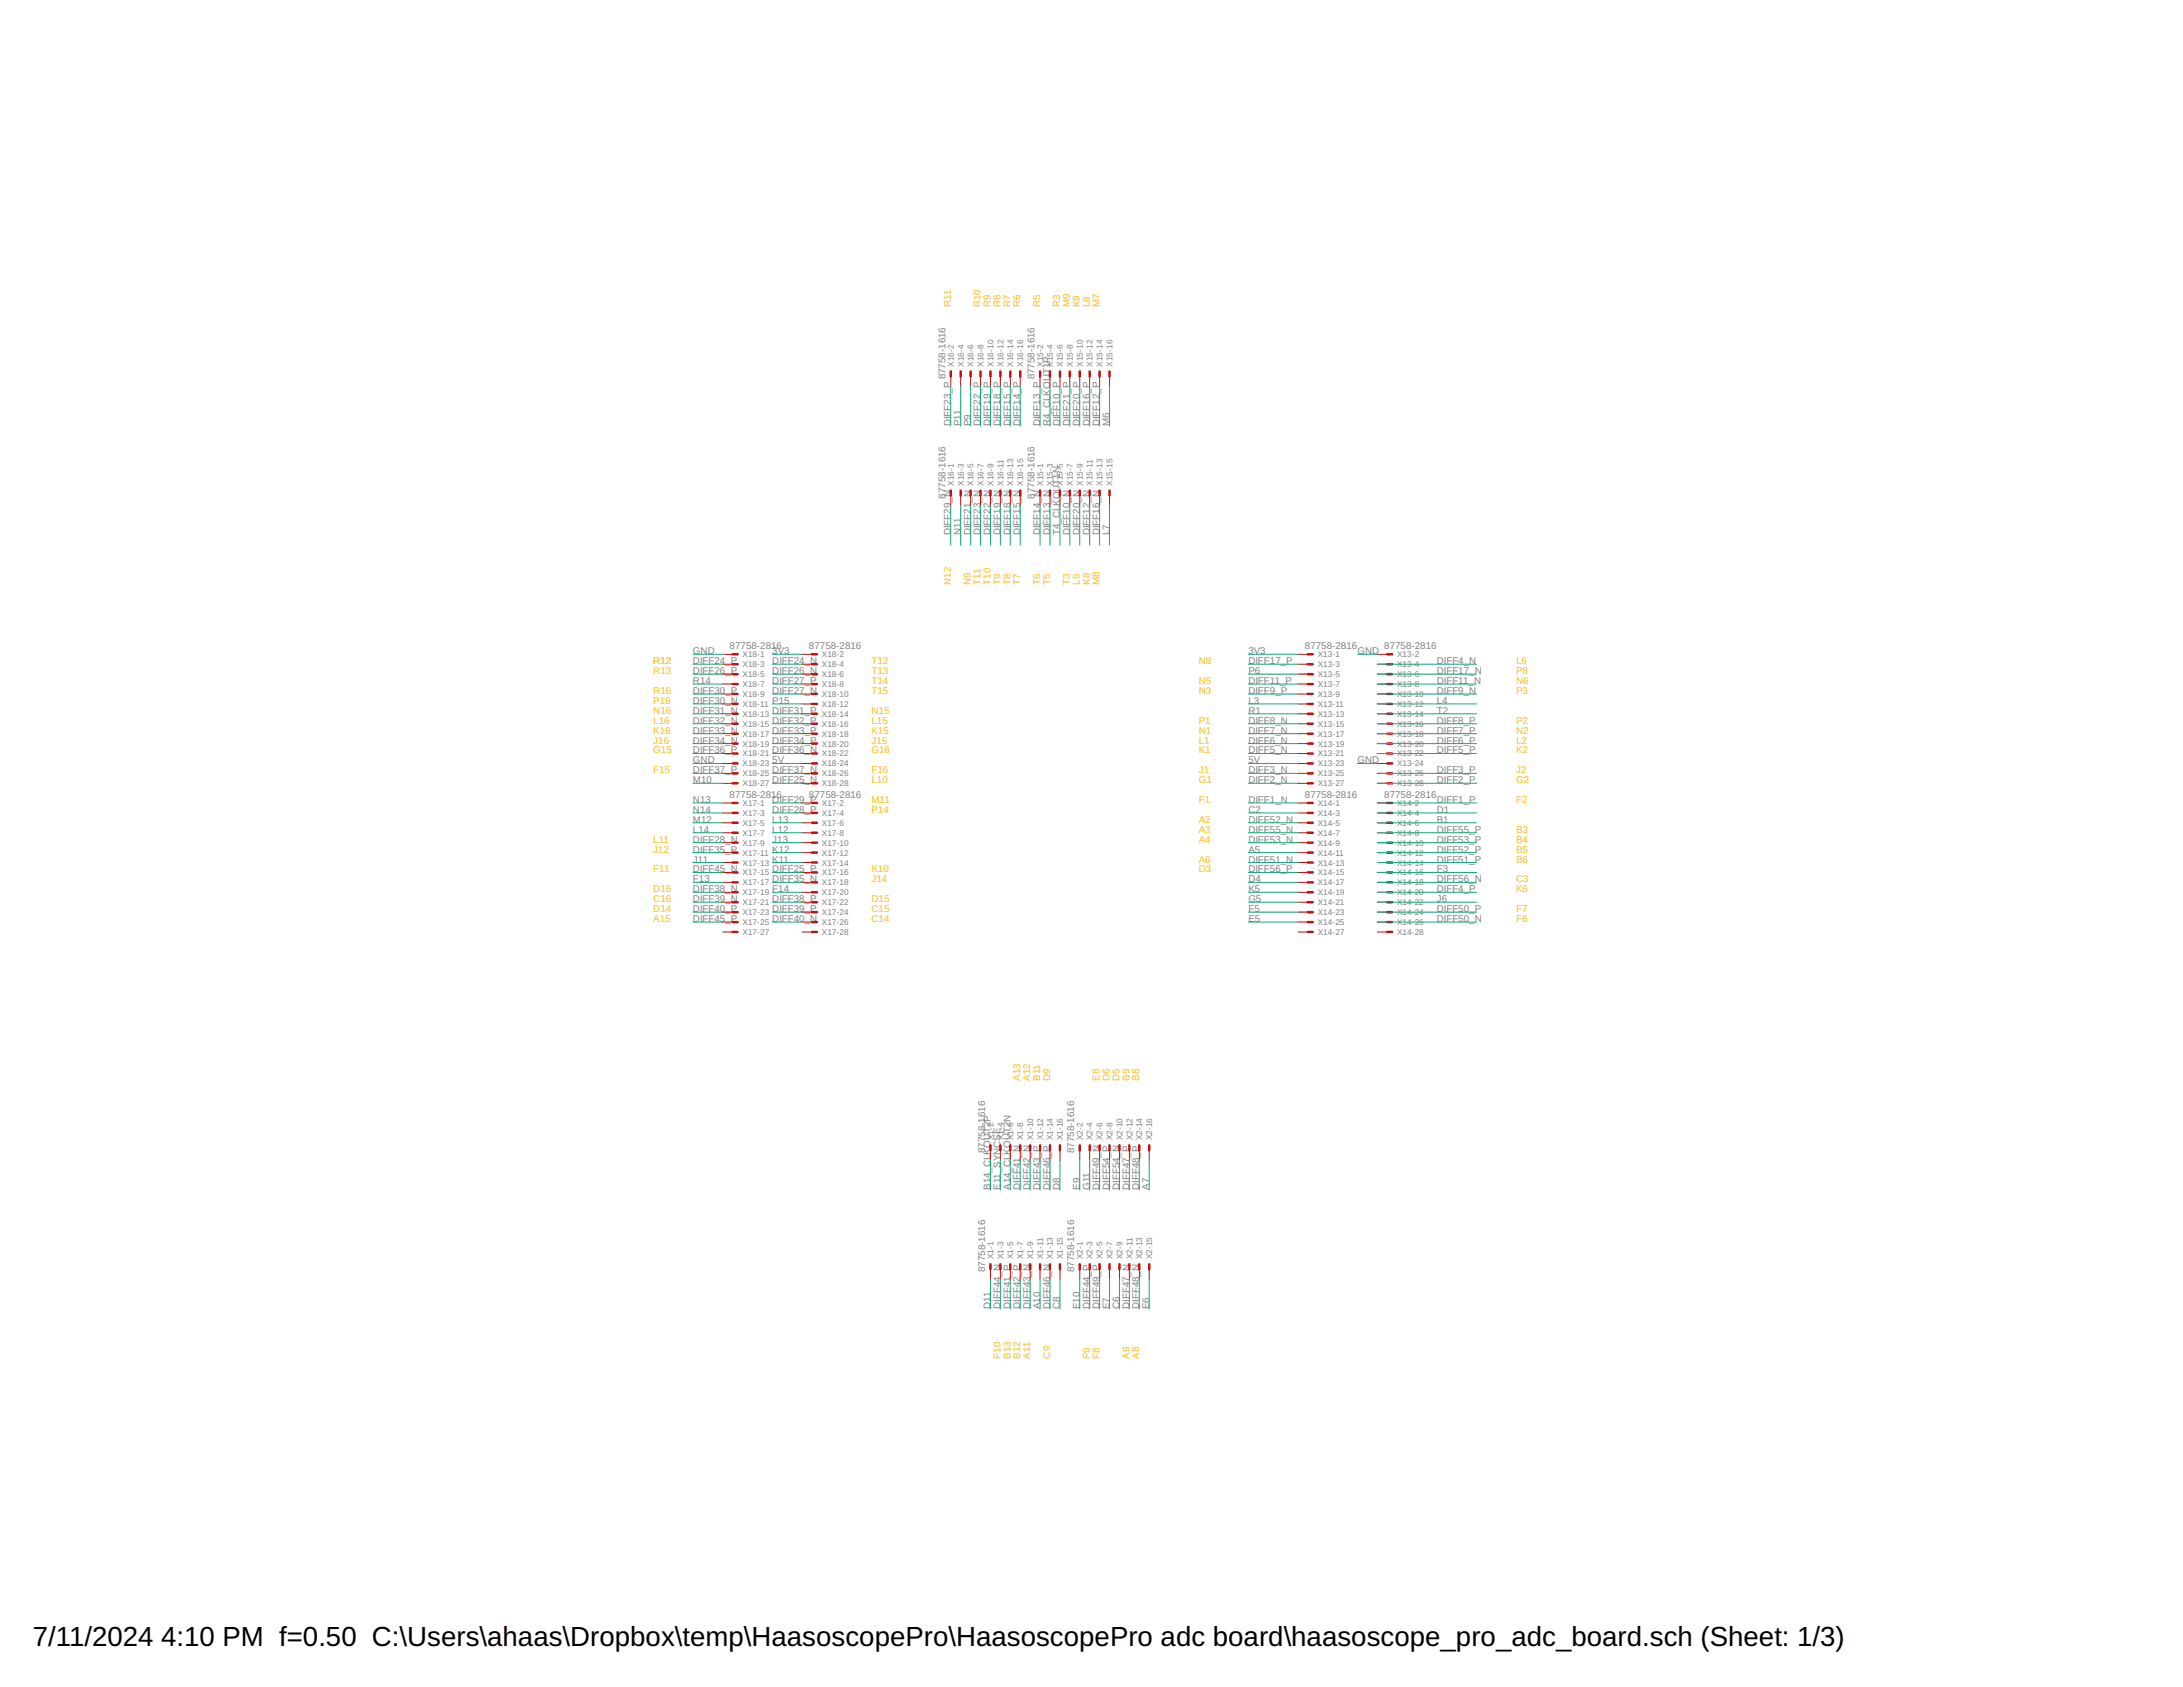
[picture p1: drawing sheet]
<svg xmlns="http://www.w3.org/2000/svg" width="279mm" height="216mm" viewBox="0 0 279 216" stroke-linecap="round" stroke-linejoin="round" font-family="sans-serif">
<defs><g id="words">
<g font-size="3.5">
<text x="4.2" y="210.7">7/11/2024</text>
<text x="20.6" y="210.7">4:10 PM f=0.50 C:\Users\ahaas\Dropbox\temp\HaasoscopePro\HaasoscopePro adc board\haasoscope_pro_adc_board.sch (Sheet: 1/3)</text>
</g>
<g font-size="1.2" fill="#ffba08">
<text x="121.7" y="39.3" transform="rotate(-90 121.7 39.3)">R11</text>
<text x="125.5" y="39.3" transform="rotate(-90 125.5 39.3)">R10</text>
<text x="126.8" y="39.3" transform="rotate(-90 126.8 39.3)">R9</text>
<text x="128" y="39.3" transform="rotate(-90 128 39.3)">R8</text>
<text x="129.3" y="39.3" transform="rotate(-90 129.3 39.3)">R7</text>
<text x="130.6" y="39.3" transform="rotate(-90 130.6 39.3)">R6</text>
<text x="133.1" y="39.3" transform="rotate(-90 133.1 39.3)">R5</text>
<text x="135.7" y="39.3" transform="rotate(-90 135.7 39.3)">R3</text>
<text x="136.9" y="39.3" transform="rotate(-90 136.9 39.3)">M9</text>
<text x="138.2" y="39.3" transform="rotate(-90 138.2 39.3)">K9</text>
<text x="139.5" y="39.3" transform="rotate(-90 139.5 39.3)">L8</text>
<text x="140.7" y="39.3" transform="rotate(-90 140.7 39.3)">M7</text>
<text x="121.7" y="74.8" transform="rotate(-90 121.7 74.8)">N12</text>
<text x="124.2" y="74.8" transform="rotate(-90 124.2 74.8)">N9</text>
<text x="125.5" y="74.8" transform="rotate(-90 125.5 74.8)">T11</text>
<text x="126.8" y="74.8" transform="rotate(-90 126.8 74.8)">T10</text>
<text x="128" y="74.8" transform="rotate(-90 128 74.8)">T9</text>
<text x="129.3" y="74.8" transform="rotate(-90 129.3 74.8)">T8</text>
<text x="130.6" y="74.8" transform="rotate(-90 130.6 74.8)">T7</text>
<text x="133.1" y="74.8" transform="rotate(-90 133.1 74.8)">T6</text>
<text x="134.4" y="74.8" transform="rotate(-90 134.4 74.8)">T5</text>
<text x="136.9" y="74.8" transform="rotate(-90 136.9 74.8)">T3</text>
<text x="138.2" y="74.8" transform="rotate(-90 138.2 74.8)">L9</text>
<text x="139.5" y="74.8" transform="rotate(-90 139.5 74.8)">K8</text>
<text x="140.7" y="74.8" transform="rotate(-90 140.7 74.8)">M8</text>
<text x="83.6" y="85">R12</text>
<text x="83.6" y="86.3">R13</text>
<text x="83.6" y="88.8">R16</text>
<text x="111.5" y="85">T12</text>
<text x="111.5" y="86.3">T13</text>
<text x="111.5" y="87.5">T14</text>
<text x="111.5" y="88.8">T15</text>
<text x="153.4" y="85">N8</text>
<text x="153.4" y="87.5">N5</text>
<text x="153.4" y="88.8">N3</text>
<text x="194.1" y="85">L6</text>
<text x="194.1" y="86.3">P8</text>
<text x="194.1" y="87.5">N6</text>
<text x="194.1" y="88.8">P3</text>
<text x="83.6" y="90.1">P16</text>
<text x="83.6" y="91.3">N16</text>
<text x="83.6" y="92.6">L16</text>
<text x="83.6" y="93.9">K16</text>
<text x="83.6" y="95.2">J16</text>
<text x="111.5" y="91.3">N15</text>
<text x="111.5" y="92.6">L15</text>
<text x="111.5" y="93.9">K15</text>
<text x="111.5" y="95.2">J15</text>
<text x="153.4" y="92.6">P1</text>
<text x="153.4" y="93.9">N1</text>
<text x="153.4" y="95.2">L1</text>
<text x="194.1" y="92.6">P2</text>
<text x="194.1" y="93.9">N2</text>
<text x="194.1" y="95.2">L2</text>
<text x="83.6" y="96.4">G15</text>
<text x="83.6" y="99">F15</text>
<text x="111.5" y="96.4">G16</text>
<text x="111.5" y="99">F16</text>
<text x="111.5" y="100.2">L10</text>
<text x="153.4" y="96.4">K1</text>
<text x="153.4" y="99">J1</text>
<text x="153.4" y="100.2">G1</text>
<text x="194.1" y="96.4">K2</text>
<text x="194.1" y="99">J2</text>
<text x="194.1" y="100.2">G2</text>
<text x="83.6" y="107.9">L11</text>
<text x="111.5" y="102.8">M11</text>
<text x="111.5" y="104">P14</text>
<text x="153.4" y="102.8">F1</text>
<text x="153.4" y="105.3">A2</text>
<text x="153.4" y="106.6">A3</text>
<text x="153.4" y="107.9">A4</text>
<text x="194.1" y="102.8">F2</text>
<text x="194.1" y="106.6">B3</text>
<text x="194.1" y="107.9">B4</text>
<text x="83.6" y="109.1">J12</text>
<text x="83.6" y="111.7">F11</text>
<text x="111.5" y="111.7">K10</text>
<text x="111.5" y="112.9">J14</text>
<text x="153.4" y="110.4">A6</text>
<text x="153.4" y="111.7">D3</text>
<text x="194.1" y="109.1">B5</text>
<text x="194.1" y="110.4">B6</text>
<text x="194.1" y="112.9">C3</text>
<text x="83.6" y="114.2">D16</text>
<text x="83.6" y="115.5">C16</text>
<text x="83.6" y="116.7">D14</text>
<text x="83.6" y="118">A15</text>
<text x="111.5" y="115.5">D15</text>
<text x="111.5" y="116.7">C15</text>
<text x="111.5" y="118">C14</text>
<text x="194.1" y="114.2">K6</text>
<text x="194.1" y="116.7">F7</text>
<text x="194.1" y="118">F6</text>
<text x="130.6" y="138.3" transform="rotate(-90 130.6 138.3)">A13</text>
<text x="131.9" y="138.3" transform="rotate(-90 131.9 138.3)">A12</text>
<text x="133.1" y="138.3" transform="rotate(-90 133.1 138.3)">B11</text>
<text x="134.4" y="138.3" transform="rotate(-90 134.4 138.3)">D9</text>
<text x="140.7" y="138.3" transform="rotate(-90 140.7 138.3)">E8</text>
<text x="142" y="138.3" transform="rotate(-90 142 138.3)">D6</text>
<text x="143.3" y="138.3" transform="rotate(-90 143.3 138.3)">D5</text>
<text x="144.5" y="138.3" transform="rotate(-90 144.5 138.3)">B9</text>
<text x="145.8" y="138.3" transform="rotate(-90 145.8 138.3)">B8</text>
<text x="128" y="173.9" transform="rotate(-90 128 173.9)">F10</text>
<text x="129.3" y="173.9" transform="rotate(-90 129.3 173.9)">B13</text>
<text x="130.6" y="173.9" transform="rotate(-90 130.6 173.9)">B12</text>
<text x="131.9" y="173.9" transform="rotate(-90 131.9 173.9)">A11</text>
<text x="134.4" y="173.9" transform="rotate(-90 134.4 173.9)">C9</text>
<text x="139.5" y="173.9" transform="rotate(-90 139.5 173.9)">F9</text>
<text x="140.7" y="173.9" transform="rotate(-90 140.7 173.9)">F8</text>
<text x="144.5" y="173.9" transform="rotate(-90 144.5 173.9)">A9</text>
<text x="145.8" y="173.9" transform="rotate(-90 145.8 173.9)">A8</text>
</g>
<g font-size="1.2" fill="#808080">
<text x="121" y="48.6" transform="rotate(-90 121 48.6)">87758-1616</text>
<text x="132.4" y="48.6" transform="rotate(-90 132.4 48.6)">87758-1616</text>
<text x="121.7" y="54.5" transform="rotate(-90 121.7 54.5)">DIFF23_P</text>
<text x="123" y="54.5" transform="rotate(-90 123 54.5)">P11</text>
<text x="124.2" y="54.5" transform="rotate(-90 124.2 54.5)">P9</text>
<text x="125.5" y="54.5" transform="rotate(-90 125.5 54.5)">DIFF22_P</text>
<text x="126.8" y="54.5" transform="rotate(-90 126.8 54.5)">DIFF19_P</text>
<text x="128" y="54.5" transform="rotate(-90 128 54.5)">DIFF18_P</text>
<text x="129.3" y="54.5" transform="rotate(-90 129.3 54.5)">DIFF15_P</text>
<text x="130.6" y="54.5" transform="rotate(-90 130.6 54.5)">DIFF14_P</text>
<text x="133.1" y="54.5" transform="rotate(-90 133.1 54.5)">DIFF13_P</text>
<text x="134.4" y="54.5" transform="rotate(-90 134.4 54.5)">R4_CLKOUT1P</text>
<text x="135.7" y="54.5" transform="rotate(-90 135.7 54.5)">DIFF10_P</text>
<text x="136.9" y="54.5" transform="rotate(-90 136.9 54.5)">DIFF21_P</text>
<text x="138.2" y="54.5" transform="rotate(-90 138.2 54.5)">DIFF20_P</text>
<text x="139.5" y="54.5" transform="rotate(-90 139.5 54.5)">DIFF16_P</text>
<text x="140.7" y="54.5" transform="rotate(-90 140.7 54.5)">DIFF12_P</text>
<text x="142" y="54.5" transform="rotate(-90 142 54.5)">M6</text>
<text x="121" y="63.8" transform="rotate(-90 121 63.8)">87758-1616</text>
<text x="132.4" y="63.8" transform="rotate(-90 132.4 63.8)">87758-1616</text>
<text x="121.7" y="68.5" transform="rotate(-90 121.7 68.5)">DIFF29_N</text>
<text x="123" y="68.5" transform="rotate(-90 123 68.5)">N11</text>
<text x="124.2" y="68.5" transform="rotate(-90 124.2 68.5)">DIFF21_N</text>
<text x="125.5" y="68.5" transform="rotate(-90 125.5 68.5)">DIFF23_N</text>
<text x="126.8" y="68.5" transform="rotate(-90 126.8 68.5)">DIFF22_N</text>
<text x="128" y="68.5" transform="rotate(-90 128 68.5)">DIFF19_N</text>
<text x="129.3" y="68.5" transform="rotate(-90 129.3 68.5)">DIFF18_N</text>
<text x="130.6" y="68.5" transform="rotate(-90 130.6 68.5)">DIFF15_N</text>
<text x="133.1" y="68.5" transform="rotate(-90 133.1 68.5)">DIFF14_N</text>
<text x="134.4" y="68.5" transform="rotate(-90 134.4 68.5)">DIFF13_N</text>
<text x="135.7" y="68.5" transform="rotate(-90 135.7 68.5)">T4_CLKOUT1N</text>
<text x="136.9" y="68.5" transform="rotate(-90 136.9 68.5)">DIFF10_N</text>
<text x="138.2" y="68.5" transform="rotate(-90 138.2 68.5)">DIFF20_N</text>
<text x="139.5" y="68.5" transform="rotate(-90 139.5 68.5)">DIFF12_N</text>
<text x="140.7" y="68.5" transform="rotate(-90 140.7 68.5)">DIFF16_N</text>
<text x="142" y="68.5" transform="rotate(-90 142 68.5)">L7</text>
<text x="88.7" y="83.7">GND</text>
<text x="93.4" y="83">87758-2816</text>
<text x="98.8" y="83.7">3V3</text>
<text x="103.5" y="83">87758-2816</text>
<text x="159.8" y="83.7">3V3</text>
<text x="167" y="83">87758-2816</text>
<text x="173.7" y="83.7">GND</text>
<text x="177.2" y="83">87758-2816</text>
<text x="88.7" y="88.8">DIFF30_P</text>
<text x="88.7" y="87.5">R14</text>
<text x="88.7" y="86.3">DIFF26_P</text>
<text x="88.7" y="85">DIFF24_P</text>
<text x="98.8" y="85">DIFF24_N</text>
<text x="98.8" y="86.3">DIFF26_N</text>
<text x="98.8" y="87.5">DIFF27_P</text>
<text x="98.8" y="88.8">DIFF27_N</text>
<text x="159.8" y="85">DIFF17_P</text>
<text x="159.8" y="86.3">P6</text>
<text x="159.8" y="87.5">DIFF11_P</text>
<text x="159.8" y="88.8">DIFF9_P</text>
<text x="183.9" y="85">DIFF4_N</text>
<text x="183.9" y="86.3">DIFF17_N</text>
<text x="183.9" y="87.5">DIFF11_N</text>
<text x="183.9" y="88.8">DIFF9_N</text>
<text x="88.7" y="95.2">DIFF34_N</text>
<text x="88.7" y="93.9">DIFF33_N</text>
<text x="88.7" y="92.6">DIFF32_N</text>
<text x="88.7" y="91.3">DIFF31_N</text>
<text x="88.7" y="90.1">DIFF30_N</text>
<text x="98.8" y="90.1">P15</text>
<text x="98.8" y="91.3">DIFF31_P</text>
<text x="98.8" y="92.6">DIFF32_P</text>
<text x="98.8" y="93.9">DIFF33_P</text>
<text x="98.8" y="95.2">DIFF34_P</text>
<text x="159.8" y="93.9">DIFF7_N</text>
<text x="159.8" y="92.6">DIFF8_N</text>
<text x="159.8" y="91.3">R1</text>
<text x="159.8" y="90.1">L3</text>
<text x="159.8" y="95.2">DIFF6_N</text>
<text x="183.9" y="90.1">L4</text>
<text x="183.9" y="91.3">T2</text>
<text x="183.9" y="92.6">DIFF8_P</text>
<text x="183.9" y="93.9">DIFF7_P</text>
<text x="183.9" y="95.2">DIFF6_P</text>
<text x="88.7" y="97.7">GND</text>
<text x="88.7" y="100.2">M10</text>
<text x="88.7" y="99">DIFF37_P</text>
<text x="88.7" y="96.4">DIFF36_P</text>
<text x="98.8" y="97.7">5V</text>
<text x="98.8" y="96.4">DIFF36_N</text>
<text x="98.8" y="99">DIFF37_N</text>
<text x="98.8" y="100.2">DIFF25_N</text>
<text x="159.8" y="97.7">5V</text>
<text x="159.8" y="100.2">DIFF2_N</text>
<text x="159.8" y="99">DIFF3_N</text>
<text x="159.8" y="96.4">DIFF5_N</text>
<text x="173.7" y="97.7">GND</text>
<text x="183.9" y="96.4">DIFF5_P</text>
<text x="183.9" y="99">DIFF3_P</text>
<text x="183.9" y="100.2">DIFF2_P</text>
<text x="88.7" y="107.9">DIFF28_N</text>
<text x="88.7" y="106.6">L14</text>
<text x="88.7" y="105.3">M12</text>
<text x="88.7" y="104">N14</text>
<text x="88.7" y="102.8">N13</text>
<text x="93.4" y="102.1">87758-2816</text>
<text x="98.8" y="102.8">DIFF29_P</text>
<text x="98.8" y="104">DIFF28_P</text>
<text x="98.8" y="105.3">L13</text>
<text x="98.8" y="106.6">L12</text>
<text x="98.8" y="107.9">J13</text>
<text x="103.5" y="102.1">87758-2816</text>
<text x="159.8" y="107.9">DIFF53_N</text>
<text x="159.8" y="106.6">DIFF55_N</text>
<text x="159.8" y="105.3">DIFF52_N</text>
<text x="159.8" y="104">C2</text>
<text x="159.8" y="102.8">DIFF1_N</text>
<text x="167" y="102.1">87758-2816</text>
<text x="177.2" y="102.1">87758-2816</text>
<text x="183.9" y="107.9">DIFF53_P</text>
<text x="183.9" y="106.6">DIFF55_P</text>
<text x="183.9" y="105.3">B1</text>
<text x="183.9" y="104">D1</text>
<text x="183.9" y="102.8">DIFF1_P</text>
<text x="88.7" y="109.1">DIFF35_P</text>
<text x="88.7" y="110.4">J11</text>
<text x="88.7" y="111.7">DIFF45_N</text>
<text x="88.7" y="112.9">F13</text>
<text x="98.8" y="109.1">K12</text>
<text x="98.8" y="110.4">K11</text>
<text x="98.8" y="111.7">DIFF25_P</text>
<text x="98.8" y="112.9">DIFF35_N</text>
<text x="159.8" y="112.9">D4</text>
<text x="159.8" y="111.7">DIFF56_P</text>
<text x="159.8" y="110.4">DIFF51_N</text>
<text x="159.8" y="109.1">A5</text>
<text x="183.9" y="112.9">DIFF56_N</text>
<text x="183.9" y="111.7">F3</text>
<text x="183.9" y="110.4">DIFF51_P</text>
<text x="183.9" y="109.1">DIFF52_P</text>
<text x="88.7" y="114.2">DIFF38_N</text>
<text x="88.7" y="115.5">DIFF39_N</text>
<text x="88.7" y="116.7">DIFF40_P</text>
<text x="88.7" y="118">DIFF45_P</text>
<text x="98.8" y="114.2">F14</text>
<text x="98.8" y="115.5">DIFF38_P</text>
<text x="98.8" y="116.7">DIFF39_P</text>
<text x="98.8" y="118">DIFF40_N</text>
<text x="159.8" y="118">E5</text>
<text x="159.8" y="116.7">F5</text>
<text x="159.8" y="115.5">G5</text>
<text x="159.8" y="114.2">K5</text>
<text x="183.9" y="118">DIFF50_N</text>
<text x="183.9" y="116.7">DIFF50_P</text>
<text x="183.9" y="115.5">J6</text>
<text x="183.9" y="114.2">DIFF4_P</text>
<text x="126.1" y="147.6" transform="rotate(-90 126.1 147.6)">87758-1616</text>
<text x="137.5" y="147.6" transform="rotate(-90 137.5 147.6)">87758-1616</text>
<text x="126.8" y="152.3" transform="rotate(-90 126.8 152.3)">B14_CLKOUT2P</text>
<text x="128" y="152.3" transform="rotate(-90 128 152.3)">E11_SYNCSE</text>
<text x="129.3" y="152.3" transform="rotate(-90 129.3 152.3)">A14_CLKOUT2N</text>
<text x="130.6" y="152.3" transform="rotate(-90 130.6 152.3)">DIFF41_N</text>
<text x="131.9" y="152.3" transform="rotate(-90 131.9 152.3)">DIFF42_N</text>
<text x="133.1" y="152.3" transform="rotate(-90 133.1 152.3)">DIFF43_P</text>
<text x="134.4" y="152.3" transform="rotate(-90 134.4 152.3)">DIFF46_P</text>
<text x="135.7" y="152.3" transform="rotate(-90 135.7 152.3)">D8</text>
<text x="138.2" y="152.3" transform="rotate(-90 138.2 152.3)">E9</text>
<text x="139.5" y="152.3" transform="rotate(-90 139.5 152.3)">G11</text>
<text x="140.7" y="152.3" transform="rotate(-90 140.7 152.3)">DIFF49_N</text>
<text x="142" y="152.3" transform="rotate(-90 142 152.3)">DIFF54_P</text>
<text x="143.3" y="152.3" transform="rotate(-90 143.3 152.3)">DIFF54_N</text>
<text x="144.5" y="152.3" transform="rotate(-90 144.5 152.3)">DIFF47_P</text>
<text x="145.8" y="152.3" transform="rotate(-90 145.8 152.3)">DIFF48_P</text>
<text x="147.1" y="152.3" transform="rotate(-90 147.1 152.3)">A7</text>
<text x="126.1" y="162.8" transform="rotate(-90 126.1 162.8)">87758-1616</text>
<text x="126.8" y="167.5" transform="rotate(-90 126.8 167.5)">D11</text>
<text x="128" y="167.5" transform="rotate(-90 128 167.5)">DIFF44_N</text>
<text x="129.3" y="167.5" transform="rotate(-90 129.3 167.5)">DIFF41_P</text>
<text x="130.6" y="167.5" transform="rotate(-90 130.6 167.5)">DIFF42_P</text>
<text x="131.9" y="167.5" transform="rotate(-90 131.9 167.5)">DIFF43_N</text>
<text x="133.1" y="167.5" transform="rotate(-90 133.1 167.5)">A10</text>
<text x="134.4" y="167.5" transform="rotate(-90 134.4 167.5)">DIFF46_N</text>
<text x="135.7" y="167.5" transform="rotate(-90 135.7 167.5)">C8</text>
<text x="137.5" y="162.8" transform="rotate(-90 137.5 162.8)">87758-1616</text>
<text x="138.2" y="167.5" transform="rotate(-90 138.2 167.5)">E10</text>
<text x="139.5" y="167.5" transform="rotate(-90 139.5 167.5)">DIFF44_P</text>
<text x="140.7" y="167.5" transform="rotate(-90 140.7 167.5)">DIFF49_P</text>
<text x="142" y="167.5" transform="rotate(-90 142 167.5)">E7</text>
<text x="143.3" y="167.5" transform="rotate(-90 143.3 167.5)">C6</text>
<text x="144.5" y="167.5" transform="rotate(-90 144.5 167.5)">DIFF47_N</text>
<text x="145.8" y="167.5" transform="rotate(-90 145.8 167.5)">DIFF48_N</text>
<text x="147.1" y="167.5" transform="rotate(-90 147.1 167.5)">E6</text>
</g>
<g font-size="1.1" fill="#808080">
<text x="122.1" y="46.9" transform="rotate(-90 122.1 46.9)">X16-2</text>
<text x="123.3" y="46.9" transform="rotate(-90 123.3 46.9)">X16-4</text>
<text x="124.6" y="46.9" transform="rotate(-90 124.6 46.9)">X16-6</text>
<text x="125.9" y="46.9" transform="rotate(-90 125.9 46.9)">X16-8</text>
<text x="127.2" y="46.9" transform="rotate(-90 127.2 46.9)">X16-10</text>
<text x="128.4" y="46.9" transform="rotate(-90 128.4 46.9)">X16-12</text>
<text x="129.7" y="46.9" transform="rotate(-90 129.7 46.9)">X16-14</text>
<text x="131" y="46.9" transform="rotate(-90 131 46.9)">X16-16</text>
<text x="133.5" y="46.9" transform="rotate(-90 133.5 46.9)">X15-2</text>
<text x="134.8" y="46.9" transform="rotate(-90 134.8 46.9)">X15-4</text>
<text x="136" y="46.9" transform="rotate(-90 136 46.9)">X15-6</text>
<text x="137.3" y="46.9" transform="rotate(-90 137.3 46.9)">X15-8</text>
<text x="138.6" y="46.9" transform="rotate(-90 138.6 46.9)">X15-10</text>
<text x="139.8" y="46.9" transform="rotate(-90 139.8 46.9)">X15-12</text>
<text x="141.1" y="46.9" transform="rotate(-90 141.1 46.9)">X15-14</text>
<text x="142.4" y="46.9" transform="rotate(-90 142.4 46.9)">X15-16</text>
<text x="122.1" y="62.1" transform="rotate(-90 122.1 62.1)">X16-1</text>
<text x="123.3" y="62.1" transform="rotate(-90 123.3 62.1)">X16-3</text>
<text x="124.6" y="62.1" transform="rotate(-90 124.6 62.1)">X16-5</text>
<text x="125.9" y="62.1" transform="rotate(-90 125.9 62.1)">X16-7</text>
<text x="127.2" y="62.1" transform="rotate(-90 127.2 62.1)">X16-9</text>
<text x="128.4" y="62.1" transform="rotate(-90 128.4 62.1)">X16-11</text>
<text x="129.7" y="62.1" transform="rotate(-90 129.7 62.1)">X16-13</text>
<text x="131" y="62.1" transform="rotate(-90 131 62.1)">X16-15</text>
<text x="133.5" y="62.1" transform="rotate(-90 133.5 62.1)">X15-1</text>
<text x="134.8" y="62.1" transform="rotate(-90 134.8 62.1)">X15-3</text>
<text x="136" y="62.1" transform="rotate(-90 136 62.1)">X15-5</text>
<text x="137.3" y="62.1" transform="rotate(-90 137.3 62.1)">X15-7</text>
<text x="138.6" y="62.1" transform="rotate(-90 138.6 62.1)">X15-9</text>
<text x="139.8" y="62.1" transform="rotate(-90 139.8 62.1)">X15-11</text>
<text x="141.1" y="62.1" transform="rotate(-90 141.1 62.1)">X15-13</text>
<text x="142.4" y="62.1" transform="rotate(-90 142.4 62.1)">X15-15</text>
<text x="95" y="84.1">X18-1</text>
<text x="95" y="85.4">X18-3</text>
<text x="95" y="86.7">X18-5</text>
<text x="95" y="87.9">X18-7</text>
<text x="95" y="89.2">X18-9</text>
<text x="105.2" y="84.1">X18-2</text>
<text x="105.2" y="85.4">X18-4</text>
<text x="105.2" y="86.7">X18-6</text>
<text x="105.2" y="87.9">X18-8</text>
<text x="105.2" y="89.2">X18-10</text>
<text x="168.7" y="84.1">X13-1</text>
<text x="168.7" y="85.4">X13-3</text>
<text x="168.7" y="86.7">X13-5</text>
<text x="168.7" y="87.9">X13-7</text>
<text x="168.7" y="89.2">X13-9</text>
<text x="178.8" y="84.1">X13-2</text>
<text x="178.8" y="85.4">X13-4</text>
<text x="178.8" y="86.7">X13-6</text>
<text x="178.8" y="87.9">X13-8</text>
<text x="178.8" y="89.2">X13-10</text>
<text x="95" y="90.5">X18-11</text>
<text x="95" y="91.7">X18-13</text>
<text x="95" y="93">X18-15</text>
<text x="95" y="94.3">X18-17</text>
<text x="95" y="95.5">X18-19</text>
<text x="105.2" y="90.5">X18-12</text>
<text x="105.2" y="91.7">X18-14</text>
<text x="105.2" y="93">X18-16</text>
<text x="105.2" y="94.3">X18-18</text>
<text x="105.2" y="95.5">X18-20</text>
<text x="168.7" y="90.5">X13-11</text>
<text x="168.7" y="91.7">X13-13</text>
<text x="168.7" y="93">X13-15</text>
<text x="168.7" y="94.3">X13-17</text>
<text x="168.7" y="95.5">X13-19</text>
<text x="178.8" y="90.5">X13-12</text>
<text x="178.8" y="91.7">X13-14</text>
<text x="178.8" y="93">X13-16</text>
<text x="178.8" y="94.3">X13-18</text>
<text x="178.8" y="95.5">X13-20</text>
<text x="95" y="96.8">X18-21</text>
<text x="95" y="98.1">X18-23</text>
<text x="95" y="99.3">X18-25</text>
<text x="95" y="100.6">X18-27</text>
<text x="105.2" y="96.8">X18-22</text>
<text x="105.2" y="98.1">X18-24</text>
<text x="105.2" y="99.3">X18-26</text>
<text x="105.2" y="100.6">X18-28</text>
<text x="168.7" y="96.8">X13-21</text>
<text x="168.7" y="98.1">X13-23</text>
<text x="168.7" y="99.3">X13-25</text>
<text x="168.7" y="100.6">X13-27</text>
<text x="178.8" y="96.8">X13-22</text>
<text x="178.8" y="98.1">X13-24</text>
<text x="178.8" y="99.3">X13-26</text>
<text x="178.8" y="100.6">X13-28</text>
<text x="95" y="103.2">X17-1</text>
<text x="95" y="104.4">X17-3</text>
<text x="95" y="105.7">X17-5</text>
<text x="95" y="107">X17-7</text>
<text x="105.2" y="103.2">X17-2</text>
<text x="105.2" y="104.4">X17-4</text>
<text x="105.2" y="105.7">X17-6</text>
<text x="105.2" y="107">X17-8</text>
<text x="168.7" y="103.2">X14-1</text>
<text x="168.7" y="104.4">X14-3</text>
<text x="168.7" y="105.7">X14-5</text>
<text x="168.7" y="107">X14-7</text>
<text x="178.8" y="103.2">X14-2</text>
<text x="178.8" y="104.4">X14-4</text>
<text x="178.8" y="105.7">X14-6</text>
<text x="178.8" y="107">X14-8</text>
<text x="95" y="108.2">X17-9</text>
<text x="95" y="109.5">X17-11</text>
<text x="95" y="110.8">X17-13</text>
<text x="95" y="112">X17-15</text>
<text x="95" y="113.3">X17-17</text>
<text x="105.2" y="108.2">X17-10</text>
<text x="105.2" y="109.5">X17-12</text>
<text x="105.2" y="110.8">X17-14</text>
<text x="105.2" y="112">X17-16</text>
<text x="105.2" y="113.3">X17-18</text>
<text x="168.7" y="108.2">X14-9</text>
<text x="168.7" y="109.5">X14-11</text>
<text x="168.7" y="110.8">X14-13</text>
<text x="168.7" y="112">X14-15</text>
<text x="168.7" y="113.3">X14-17</text>
<text x="178.8" y="108.2">X14-10</text>
<text x="178.8" y="109.5">X14-12</text>
<text x="178.8" y="110.8">X14-14</text>
<text x="178.8" y="112">X14-16</text>
<text x="178.8" y="113.3">X14-18</text>
<text x="95" y="114.6">X17-19</text>
<text x="95" y="115.9">X17-21</text>
<text x="95" y="117.1">X17-23</text>
<text x="95" y="118.4">X17-25</text>
<text x="95" y="119.7">X17-27</text>
<text x="105.2" y="114.6">X17-20</text>
<text x="105.2" y="115.9">X17-22</text>
<text x="105.2" y="117.1">X17-24</text>
<text x="105.2" y="118.4">X17-26</text>
<text x="105.2" y="119.7">X17-28</text>
<text x="168.7" y="114.6">X14-19</text>
<text x="168.7" y="115.9">X14-21</text>
<text x="168.7" y="117.1">X14-23</text>
<text x="168.7" y="118.4">X14-25</text>
<text x="168.7" y="119.7">X14-27</text>
<text x="178.8" y="114.6">X14-20</text>
<text x="178.8" y="115.9">X14-22</text>
<text x="178.8" y="117.1">X14-24</text>
<text x="178.8" y="118.4">X14-26</text>
<text x="178.8" y="119.7">X14-28</text>
<text x="127.2" y="145.9" transform="rotate(-90 127.2 145.9)">X1-2</text>
<text x="128.4" y="145.9" transform="rotate(-90 128.4 145.9)">X1-4</text>
<text x="129.7" y="145.9" transform="rotate(-90 129.7 145.9)">X1-6</text>
<text x="131" y="145.9" transform="rotate(-90 131 145.9)">X1-8</text>
<text x="132.2" y="145.9" transform="rotate(-90 132.2 145.9)">X1-10</text>
<text x="133.5" y="145.9" transform="rotate(-90 133.5 145.9)">X1-12</text>
<text x="134.8" y="145.9" transform="rotate(-90 134.8 145.9)">X1-14</text>
<text x="136" y="145.9" transform="rotate(-90 136 145.9)">X1-16</text>
<text x="138.6" y="145.9" transform="rotate(-90 138.6 145.9)">X2-2</text>
<text x="139.8" y="145.9" transform="rotate(-90 139.8 145.9)">X2-4</text>
<text x="141.1" y="145.9" transform="rotate(-90 141.1 145.9)">X2-6</text>
<text x="142.4" y="145.9" transform="rotate(-90 142.4 145.9)">X2-8</text>
<text x="143.7" y="145.9" transform="rotate(-90 143.7 145.9)">X2-10</text>
<text x="144.9" y="145.9" transform="rotate(-90 144.9 145.9)">X2-12</text>
<text x="146.2" y="145.9" transform="rotate(-90 146.2 145.9)">X2-14</text>
<text x="147.5" y="145.9" transform="rotate(-90 147.5 145.9)">X2-16</text>
<text x="127.2" y="161.2" transform="rotate(-90 127.2 161.2)">X1-1</text>
<text x="128.4" y="161.2" transform="rotate(-90 128.4 161.2)">X1-3</text>
<text x="129.7" y="161.2" transform="rotate(-90 129.7 161.2)">X1-5</text>
<text x="131" y="161.2" transform="rotate(-90 131 161.2)">X1-7</text>
<text x="132.2" y="161.2" transform="rotate(-90 132.2 161.2)">X1-9</text>
<text x="133.5" y="161.2" transform="rotate(-90 133.5 161.2)">X1-11</text>
<text x="134.8" y="161.2" transform="rotate(-90 134.8 161.2)">X1-13</text>
<text x="136" y="161.2" transform="rotate(-90 136 161.2)">X1-15</text>
<text x="138.6" y="161.2" transform="rotate(-90 138.6 161.2)">X2-1</text>
<text x="139.8" y="161.2" transform="rotate(-90 139.8 161.2)">X2-3</text>
<text x="141.1" y="161.2" transform="rotate(-90 141.1 161.2)">X2-5</text>
<text x="142.4" y="161.2" transform="rotate(-90 142.4 161.2)">X2-7</text>
<text x="143.7" y="161.2" transform="rotate(-90 143.7 161.2)">X2-9</text>
<text x="144.9" y="161.2" transform="rotate(-90 144.9 161.2)">X2-11</text>
<text x="146.2" y="161.2" transform="rotate(-90 146.2 161.2)">X2-13</text>
<text x="147.5" y="161.2" transform="rotate(-90 147.5 161.2)">X2-15</text>
</g>
</g></defs>
<g fill="none" stroke="#c90d0c" stroke-width=".32">
<path d="M121.7 47.5v.7M123 47.5v.7M124.2 47.5v.7M125.5 47.5v.7M126.8 47.5v.7M128 47.5v.7M129.3 47.5v.7M130.6 47.5v.7M133.1 47.5v.7M134.4 47.5v.7M135.7 47.5v.7M136.9 47.5v.7"/>
<path d="M138.2 47.5v.7M139.5 47.5v.7M140.7 47.5v.7M142 47.5v.7M121.7 62.8v.6M123 62.8v.6M124.2 62.8v.6M125.5 62.8v.6M126.8 62.8v.6M128 62.8v.6M129.3 62.8v.6M130.6 62.8v.6"/>
<path d="M133.1 62.8v.6M134.4 62.8v.6M135.7 62.8v.6M136.9 62.8v.6M138.2 62.8v.6M139.5 62.8v.6M140.7 62.8v.6M142 62.8v.6M93.8 83.7h.6M93.8 85h.6M93.8 86.3h.6M93.8 87.5h.6"/>
<path d="M93.8 88.8h.6M93.8 90.1h.6M93.8 91.4h.6M93.8 92.6h.6M93.8 93.9h.6M93.8 95.2h.6M93.8 96.4h.6M93.8 97.7h.6M93.8 99h.6M103.9 83.7h.7M103.9 85h.7M103.9 86.3h.7"/>
<path d="M103.9 87.5h.7M103.9 88.8h.7M103.9 90.1h.7M103.9 91.4h.7M103.9 92.6h.7M103.9 93.9h.7M103.9 95.2h.7M103.9 96.4h.7M103.9 97.7h.7M103.9 99h.7M167.4 83.7h.6M167.4 85h.6"/>
<path d="M167.4 86.3h.6M167.4 87.5h.6M167.4 88.8h.6M167.4 90.1h.6M167.4 91.4h.6M167.4 92.6h.6M167.4 93.9h.6M167.4 95.2h.6M167.4 96.4h.6M167.4 97.7h.6M167.4 99h.6M177.5 83.7h.7"/>
<path d="M177.5 85h.7M177.5 86.3h.7M177.5 87.5h.7M177.5 88.8h.7M177.5 90.1h.7M177.5 91.4h.7M177.5 92.6h.7M177.5 93.9h.7M177.5 95.2h.7M177.5 96.4h.7M177.5 97.7h.7M177.5 99h.7"/>
<path d="M93.8 100.2h.6M93.8 102.8h.6M93.8 104h.6M93.8 105.3h.6M93.8 106.6h.6M93.8 107.8h.6M93.8 109.1h.6M93.8 110.4h.6M93.8 111.7h.6M93.8 112.9h.6M93.8 114.2h.6M93.8 115.5h.6"/>
<path d="M93.8 116.7h.6M93.8 118h.6M93.8 119.3h.6M103.9 100.2h.7M103.9 102.8h.7M103.9 104h.7M103.9 105.3h.7M103.9 106.6h.7M103.9 107.8h.7M103.9 109.1h.7M103.9 110.4h.7M103.9 111.7h.7"/>
<path d="M103.9 112.9h.7M103.9 114.2h.7M103.9 115.5h.7M103.9 116.7h.7M103.9 118h.7M103.9 119.3h.7M167.4 100.2h.6M167.4 102.8h.6M167.4 104h.6M167.4 105.3h.6M167.4 106.6h.6M167.4 107.8h.6"/>
<path d="M167.4 109.1h.6M167.4 110.4h.6M167.4 111.7h.6M167.4 112.9h.6M167.4 114.2h.6M167.4 115.5h.6M167.4 116.7h.6M167.4 118h.6M167.4 119.3h.6M177.5 100.2h.7M177.5 102.8h.7M177.5 104h.7"/>
<path d="M177.5 105.3h.7M177.5 106.6h.7M177.5 107.8h.7M177.5 109.1h.7M177.5 110.4h.7M177.5 111.7h.7M177.5 112.9h.7M177.5 114.2h.7M177.5 115.5h.7M177.5 116.7h.7M177.5 118h.7M177.5 119.3h.7"/>
<path d="M126.8 146.6v.6M128 146.6v.6M129.3 146.6v.6M130.6 146.6v.6M131.8 146.6v.6M133.1 146.6v.6M134.4 146.6v.6M135.7 146.6v.6M138.2 146.6v.6M139.5 146.6v.6M140.7 146.6v.6M142 146.6v.6"/>
<path d="M143.3 146.6v.6M144.5 146.6v.6M145.8 146.6v.6M147.1 146.6v.6M126.8 161.8v.6M128 161.8v.6M129.3 161.8v.6M130.6 161.8v.6M131.8 161.8v.6M133.1 161.8v.6M134.4 161.8v.6M135.7 161.8v.6"/>
<path d="M138.2 161.8v.6M139.5 161.8v.6M140.7 161.8v.6M142 161.8v.6M143.3 161.8v.6M144.5 161.8v.6M145.8 161.8v.6M147.1 161.8v.6"/>
</g>
<g fill="none" stroke="#c90d0c" stroke-width=".13">
<path d="M121.7 48.2v1.2M123 48.2v1.2M124.2 48.2v1.2M125.5 48.2v1.2M126.8 48.2v1.2M128 48.2v1.2M129.3 48.2v1.2M130.6 48.2v1.2M133.1 48.2v1.2M134.4 48.2v1.2M135.7 48.2v1.2M136.9 48.2v1.2"/>
<path d="M138.2 48.2v1.2M139.5 48.2v1.2M140.7 48.2v1.2M142 48.2v1.2M121.7 63.4v1.3M123 63.4v1.3M124.2 63.4v1.3M125.5 63.4v1.3M126.8 63.4v1.3M128 63.4v1.3M129.3 63.4v1.3M130.6 63.4v1.3"/>
<path d="M133.1 63.4v1.3M134.4 63.4v1.3M135.7 63.4v1.3M136.9 63.4v1.3M138.2 63.4v1.3M139.5 63.4v1.3M140.7 63.4v1.3M142 63.4v1.3M92.5 83.7h1.3M92.5 85h1.3M92.5 86.3h1.3M92.5 87.5h1.3"/>
<path d="M92.5 88.8h1.3M92.5 90.1h1.3M92.5 91.4h1.3M92.5 92.6h1.3M92.5 93.9h1.3M92.5 95.2h1.3M92.5 96.4h1.3M92.5 97.7h1.3M92.5 99h1.3M102.7 83.7h1.2M102.7 85h1.2M102.7 86.3h1.2"/>
<path d="M102.7 87.5h1.2M102.7 88.8h1.2M102.7 90.1h1.2M102.7 91.4h1.2M102.7 92.6h1.2M102.7 93.9h1.2M102.7 95.2h1.2M102.7 96.4h1.2M102.7 97.7h1.2M102.7 99h1.2M166.1 83.7h1.3M166.1 85h1.3"/>
<path d="M166.1 86.3h1.3M166.1 87.5h1.3M166.1 88.8h1.3M166.1 90.1h1.3M166.1 91.4h1.3M166.1 92.6h1.3M166.1 93.9h1.3M166.1 95.2h1.3M166.1 96.4h1.3M166.1 97.7h1.3M166.1 99h1.3M176.3 83.7h1.2"/>
<path d="M176.3 85h1.2M176.3 86.3h1.2M176.3 87.5h1.2M176.3 88.8h1.2M176.3 90.1h1.2M176.3 91.4h1.2M176.3 92.6h1.2M176.3 93.9h1.2M176.3 95.2h1.2M176.3 96.4h1.2M176.3 97.7h1.2M176.3 99h1.2"/>
<path d="M92.5 100.2h1.3M92.5 102.8h1.3M92.5 104h1.3M92.5 105.3h1.3M92.5 106.6h1.3M92.5 107.8h1.3M92.5 109.1h1.3M92.5 110.4h1.3M92.5 111.7h1.3M92.5 112.9h1.3M92.5 114.2h1.3M92.5 115.5h1.3"/>
<path d="M92.5 116.7h1.3M92.5 118h1.3M92.5 119.3h1.3M102.7 100.2h1.2M102.7 102.8h1.2M102.7 104h1.2M102.7 105.3h1.2M102.7 106.6h1.2M102.7 107.8h1.2M102.7 109.1h1.2M102.7 110.4h1.2M102.7 111.7h1.2"/>
<path d="M102.7 112.9h1.2M102.7 114.2h1.2M102.7 115.5h1.2M102.7 116.7h1.2M102.7 118h1.2M102.7 119.3h1.2M166.1 100.2h1.3M166.1 102.8h1.3M166.1 104h1.3M166.1 105.3h1.3M166.1 106.6h1.3M166.1 107.8h1.3"/>
<path d="M166.1 109.1h1.3M166.1 110.4h1.3M166.1 111.7h1.3M166.1 112.9h1.3M166.1 114.2h1.3M166.1 115.5h1.3M166.1 116.7h1.3M166.1 118h1.3M166.1 119.3h1.3M176.3 100.2h1.2M176.3 102.8h1.2M176.3 104h1.2"/>
<path d="M176.3 105.3h1.2M176.3 106.6h1.2M176.3 107.8h1.2M176.3 109.1h1.2M176.3 110.4h1.2M176.3 111.7h1.2M176.3 112.9h1.2M176.3 114.2h1.2M176.3 115.5h1.2M176.3 116.7h1.2M176.3 118h1.2M176.3 119.3h1.2"/>
<path d="M126.8 147.2v1.3M128 147.2v1.3M129.3 147.2v1.3M130.6 147.2v1.3M131.8 147.2v1.3M133.1 147.2v1.3M134.4 147.2v1.3M135.7 147.2v1.3M138.2 147.2v1.3M139.5 147.2v1.3M140.7 147.2v1.3M142 147.2v1.3"/>
<path d="M143.3 147.2v1.3M144.5 147.2v1.3M145.8 147.2v1.3M147.1 147.2v1.3M126.8 162.4v1.3M128 162.4v1.3M129.3 162.4v1.3M130.6 162.4v1.3M131.8 162.4v1.3M133.1 162.4v1.3M134.4 162.4v1.3M135.7 162.4v1.3"/>
<path d="M138.2 162.4v1.3M139.5 162.4v1.3M140.7 162.4v1.3M142 162.4v1.3M143.3 162.4v1.3M144.5 162.4v1.3M145.8 162.4v1.3M147.1 162.4v1.3"/>
</g>
<g fill="none" stroke="#0dab76" stroke-width=".13">
<path d="M121.7 49.4v5.1M123 49.4v5.1M124.2 49.4v5.1M125.5 49.4v5.1M126.8 49.4v5.1M128 49.4v5.1M129.3 49.4v5.1M130.6 49.4v5.1M133.1 49.4v5.1M134.4 49.4v5.1M135.7 49.4v5.1M136.9 49.4v5.1"/>
<path d="M138.2 49.4v5.1M139.5 49.4v5.1M140.7 49.4v5.1M142 49.4v5.1M121.7 64.7v5.1M123 64.7v5.1M124.2 64.7v5.1M125.5 64.7v5.1M126.8 64.7v5.1M128 64.7v5.1M129.3 64.7v5.1M130.6 64.7v5.1"/>
<path d="M133.1 64.7v5.1M134.4 64.7v5.1M135.7 64.7v5.1M136.9 64.7v5.1M138.2 64.7v5.1M139.5 64.7v5.1M140.7 64.7v5.1M142 64.7v5.1M88.7 85h3.8M88.7 86.3h3.8M88.7 87.5h3.8M88.7 97.7h3.8"/>
<path d="M88.7 83.7h3.8M88.7 88.8h3.8M88.7 90.1h3.8M88.7 91.4h3.8M88.7 92.6h3.8M88.7 93.9h3.8M88.7 95.2h3.8M88.7 96.4h3.8M88.7 99h3.8M98.8 85h3.9M98.8 86.3h3.9M98.8 87.5h3.9"/>
<path d="M98.8 97.7h3.9M98.8 83.7h3.9M98.8 88.8h3.9M98.8 90.1h3.9M98.8 91.4h3.9M98.8 92.6h3.9M98.8 93.9h3.9M98.8 95.2h3.9M98.8 96.4h3.9M98.8 99h3.9M159.8 85h6.3M159.8 86.3h6.3"/>
<path d="M159.8 87.5h6.3M159.8 97.7h6.3M159.8 83.7h6.3M159.8 88.8h6.3M159.8 90.1h6.3M159.8 91.4h6.3M159.8 92.6h6.3M159.8 93.9h6.3M159.8 95.2h6.3M159.8 96.4h6.3M159.8 99h6.3M173.7 97.7h2.6"/>
<path d="M173.7 83.7h2.6M176.3 85h12.7M176.3 86.3h12.7M176.3 87.5h12.7M176.3 88.8h12.7M176.3 90.1h12.7M176.3 91.4h12.7M176.3 92.6h12.7M176.3 93.9h12.7M176.3 95.2h12.7M176.3 96.4h12.7M176.3 99h12.7"/>
<path d="M88.7 100.2h3.8M88.7 107.8h3.8M88.7 109.1h3.8M88.7 110.4h3.8M88.7 111.7h3.8M88.7 112.9h3.8M88.7 114.2h3.8M88.7 115.5h3.8M88.7 116.7h3.8M88.7 118h3.8M88.7 106.6h3.8M88.7 105.3h3.8"/>
<path d="M88.7 104h3.8M88.7 102.8h3.8M98.8 100.2h3.9M98.8 107.8h3.9M98.8 109.1h3.9M98.8 110.4h3.9M98.8 111.7h3.9M98.8 112.9h3.9M98.8 114.2h3.9M98.8 115.5h3.9M98.8 116.7h3.9M98.8 118h3.9"/>
<path d="M98.8 106.6h3.9M98.8 105.3h3.9M98.8 104h3.9M98.8 102.8h3.9M159.8 100.2h6.3M159.8 107.8h6.3M159.8 109.1h6.3M159.8 110.4h6.3M159.8 111.7h6.3M159.8 112.9h6.3M159.8 114.2h6.3M159.8 115.5h6.3"/>
<path d="M159.8 116.7h6.3M159.8 118h6.3M159.8 106.6h6.3M159.8 105.3h6.3M159.8 104h6.3M159.8 102.8h6.3M176.3 100.2h12.7M176.3 107.8h12.7M176.3 109.1h12.7M176.3 110.4h12.7M176.3 111.7h12.7M176.3 112.9h12.7"/>
<path d="M176.3 114.2h12.7M176.3 115.5h12.7M176.3 116.7h12.7M176.3 118h12.7M176.3 106.6h12.7M176.3 105.3h12.7M176.3 104h12.7M176.3 102.8h12.7M126.8 148.5v3.8M128 148.5v3.8M129.3 148.5v3.8M130.6 148.5v3.8"/>
<path d="M131.8 148.5v3.8M133.1 148.5v3.8M134.4 148.5v3.8M135.7 148.5v3.8M138.2 148.5v3.8M139.5 148.5v3.8M140.7 148.5v3.8M142 148.5v3.8M143.3 148.5v3.8M144.5 148.5v3.8M145.8 148.5v3.8M147.1 148.5v3.8"/>
<path d="M126.8 163.7v3.8M128 163.7v3.8M129.3 163.7v3.8M130.6 163.7v3.8M131.8 163.7v3.8M133.1 163.7v3.8M134.4 163.7v3.8M135.7 163.7v3.8M138.2 163.7v3.8M139.5 163.7v3.8M140.7 163.7v3.8M142 163.7v3.8"/>
<path d="M143.3 163.7v3.8M144.5 163.7v3.8M145.8 163.7v3.8M147.1 163.7v3.8"/>
</g>
<use href="#words"/>
</svg>
